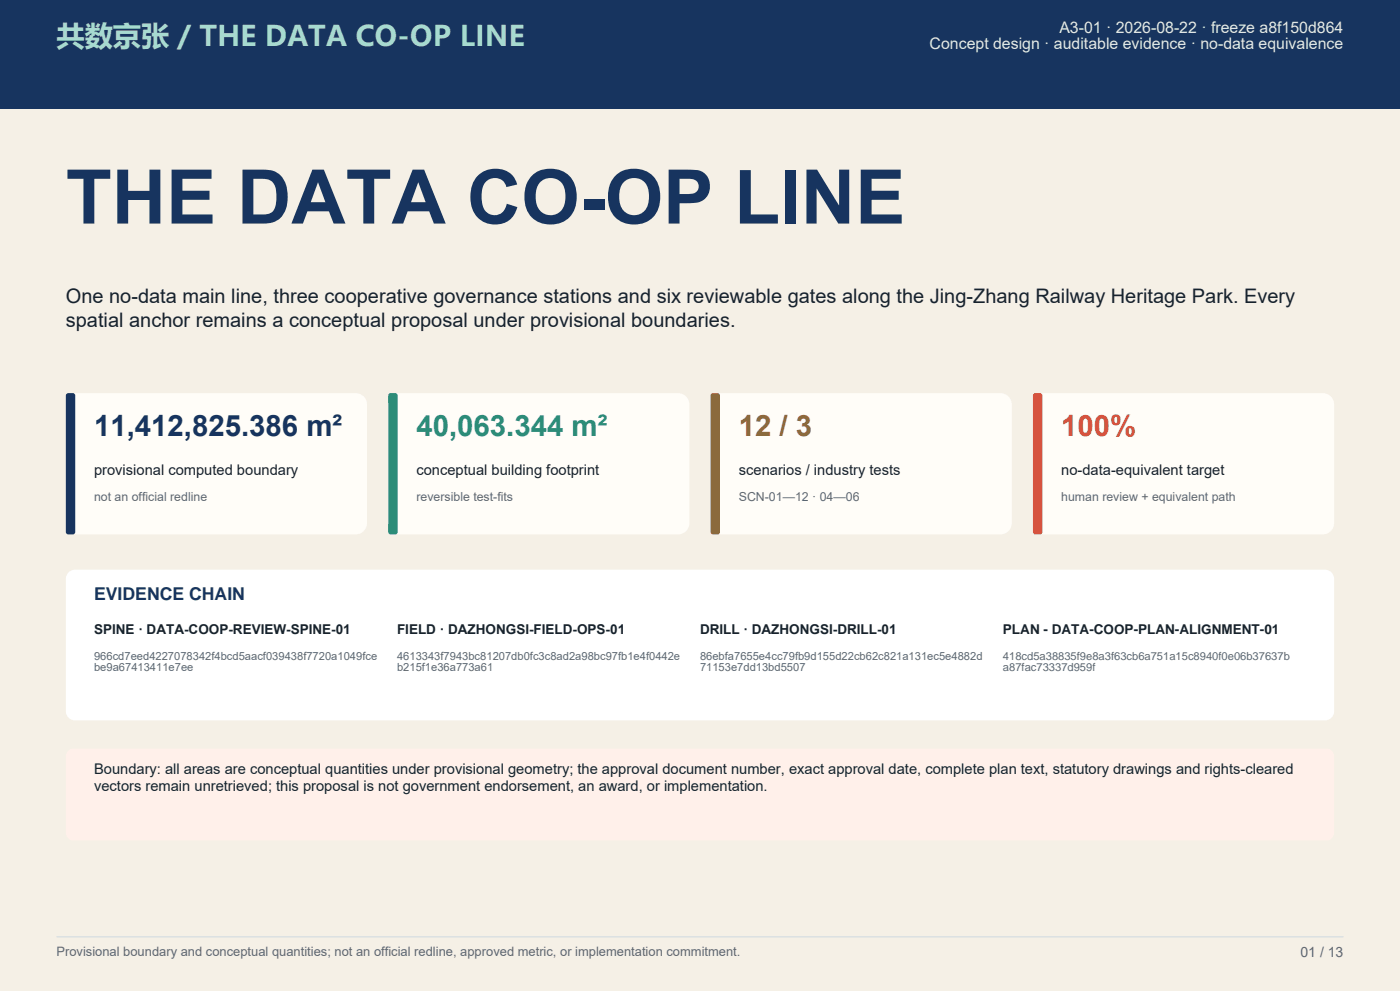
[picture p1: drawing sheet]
<svg xmlns="http://www.w3.org/2000/svg" width="420mm" height="297mm" viewBox="0 0 420 297" stroke-linecap="round" stroke-linejoin="round" font-family="sans-serif">
<defs><g id="words">
<text font-size="22.6" fill="#17345f" x="19.8" y="67">THE DATA CO­OP LINE</text>
<text font-size="8.8" fill="#17345f" x="28.2" y="130.8">11,412,825.386 m²</text>
<text font-size="8.8" fill="#2c8c78" x="124.9" y="130.8">40,063.344 m²</text>
<text font-size="8.8" fill="#8b6a3d" x="221.6" y="130.8">12 / 3</text>
<text font-size="8.8" fill="#d6533f" x="318.4" y="130.8">100%</text>
<text font-size="8.5" fill="#a7dad0" x="16.9" y="13.9">共数京张 / THE DATA CO-OP LINE</text>
<g font-size="6" fill="#17232d">
<text x="19.8" y="90.8">One no­data main line, three cooperative governance stations and six reviewable gates along the Jing­Zhang Railway Heritage Park. Every</text>
<text x="19.8" y="98.1">spatial anchor remains a conceptual proposal under provisional boundaries.</text>
</g>
<text font-size="5.3" fill="#17345f" x="28.2" y="179.8">EVIDENCE CHAIN</text>
<g font-size="4.8" fill="#dde8f0">
<text x="317.8" y="10">A3­01 ꞏ 2026­08­22 ꞏ freeze a8f150d864</text>
<text x="278.9" y="14.8">Concept design ꞏ auditable evidence ꞏ no­data equivalence</text>
</g>
<g font-size="4.4" fill="#17232d">
<text x="28.2" y="142.3">provisional computed boundary</text>
<text x="124.9" y="142.3">conceptual building footprint</text>
<text x="221.6" y="142.3">scenarios / industry tests</text>
<text x="318.4" y="142.3">no­data­equivalent target</text>
<text x="28.2" y="231.9">Boundary: all areas are conceptual quantities under provisional geometry; the approval document number, exact approval date, complete plan text, statutory drawings and rights­cleared</text>
<text x="28.2" y="237.1">vectors remain unretrieved; this proposal is not government endorsement, an award, or implementation.</text>
</g>
<g font-size="4.2" fill="#5d6872">
<text x="390.1" y="286.7">01 / 12</text>
<text x="390.1" y="286.7">01 / 13</text>
</g>
<g font-size="4.1" fill="#17232d">
<text x="28.2" y="189.9">SPINE ꞏ DATA­COOP­REVIEW­SPINE­01</text>
<text x="119.1" y="189.9">FIELD ꞏ DAZHONGSI­FIELD­OPS­01</text>
<text x="210" y="189.9">DRILL ꞏ DAZHONGSI­DRILL­01</text>
<text x="300.9" y="189.9">PLAN - DATA-COOP-PLAN-ALIGNMENT-01</text>
</g>
<text font-size="3.9" fill="#5d6872" x="16.9" y="286.4">Provisional boundary and conceptual quantities; not an official redline, approved metric, or implementation commitment.</text>
<g font-size="3.7" fill="#5d6872">
<text x="28.2" y="150.1">not an official redline</text>
<text x="124.9" y="150.1">reversible test­fits</text>
<text x="221.6" y="150.1">SCN­01—12 ꞏ 04—06</text>
<text x="318.4" y="150.1">human review + equivalent path</text>
</g>
<g font-size="3.4" fill="#5d6872">
<text x="28.2" y="197.8">966cd7eed4227078342f4bcd5aacf039438f7720a1049fce</text>
<text x="119.1" y="197.8">4613343f7943bc81207db0fc3c8ad2a98bc97fb1e4f0442e</text>
<text x="210" y="197.8">86ebfa7655e4cc79fb9d155d22cb62c821a131ec5e4882d</text>
<text x="300.9" y="197.8">418cd5a38835f9e8a3f63cb6a751a15c8940f0e06b37637b</text>
<text x="28.2" y="201.2">be9a67413411e7ee</text>
<text x="119.1" y="201.2">b215f1e36a773a61</text>
<text x="210" y="201.2">71153e7dd13bd5507</text>
<text x="300.9" y="201.2">a87fac73337d959f</text>
</g>
</g></defs>
<path d="M0 0h420v297h-420z" fill="#f5f0e6"/>
<path d="M0 0h420v32.5h-420z" fill="#17345f"/>
<path d="M20.7 118.8a3.4 3.4 0 0 1 2.4-1h83.6a3.4 3.4 0 0 1 3.4 3.4v35.6a3.4 3.4 0 0 1-3.4 3.4h-83.6a3.4 3.4 0 0 1-3.3-3.4v-35.6a3.4 3.4 0 0 1 .9-2.4z" fill="#fffdf8"/>
<path d="M20 118l.5-.2h1.4l.5 .2 .2 .5v41l-.2 .5-.5 .2-1.7-.1-.4-.6v-41z" fill="#17345f"/>
<path d="M117.5 118.8a3.4 3.4 0 0 1 2.4-1h83.5a3.4 3.4 0 0 1 3.4 3.4v35.6a3.4 3.4 0 0 1-3.4 3.4h-83.5a3.4 3.4 0 0 1-3.4-3.4v-35.6a3.4 3.4 0 0 1 1-2.4z" fill="#fffdf8"/>
<path d="M116.7 118l.5-.2h1.4l.5 .2 .2 .5v41l-.2 .5-.5 .2-1.7-.1-.4-.6v-41z" fill="#2c8c78"/>
<path d="M214.2 118.8a3.4 3.4 0 0 1 2.4-1h83.5a3.4 3.4 0 0 1 3.4 3.4v35.6a3.4 3.4 0 0 1-3.4 3.4h-83.5a3.4 3.4 0 0 1-3.4-3.4v-35.6a3.4 3.4 0 0 1 1-2.4z" fill="#fffdf8"/>
<path d="M213.4 118l.5-.2h1.4l.5 .2 .2 .5v41l-.2 .5-.5 .2-1.7-.1-.4-.6v-41z" fill="#8b6a3d"/>
<path d="M310.9 118.8a3.4 3.4 0 0 1 2.4-1h83.6a3.4 3.4 0 0 1 3.3 3.4v35.6a3.4 3.4 0 0 1-3.3 3.4h-83.6a3.4 3.4 0 0 1-3.4-3.4v-35.6a3.4 3.4 0 0 1 1-2.4z" fill="#fffdf8"/>
<path d="M310.1 118l.5-.2h1.4l.5 .2 .2 .5v41l-.2 .5-.5 .2-1.7-.1-.4-.6v-41z" fill="#d6533f"/>
<path d="M20.4 171.8a2.7 2.7 0 0 1 2.1-1.1h375a2.71 2.71 0 0 1 2.7 2.8v39.7a2.71 2.71 0 0 1-2.7 2.7h-375a2.71 2.71 0 0 1-2.7-2.7v-39.7z" fill="#fff"/>
<path d="M20.4 225l1-.6h.6h376a2.2 2.2 0 0 1 2.2 2.2v23.1a2.2 2.2 0 0 1-2.2 2.2h-376a2.2 2.2 0 0 1-2.2-2.2v-23.1v-.6z" fill="#fff0ea"/>
<path d="M16.9 280.8h386.2" fill="none" stroke="#d4dce1" stroke-width=".35"/>
<g fill="#fff" stroke="#fff" stroke-width=".35">
<path d="M27.2 173.6h110.4v8.8h-110.4z"/>
<path d="M299.2 184.5h92.4v20.5h-92.4z"/>
</g>
<path d="M389.4 282.5h14.4v5.5h-14.4z" fill="#f5efe6"/>
<use href="#words"/>
</svg>
